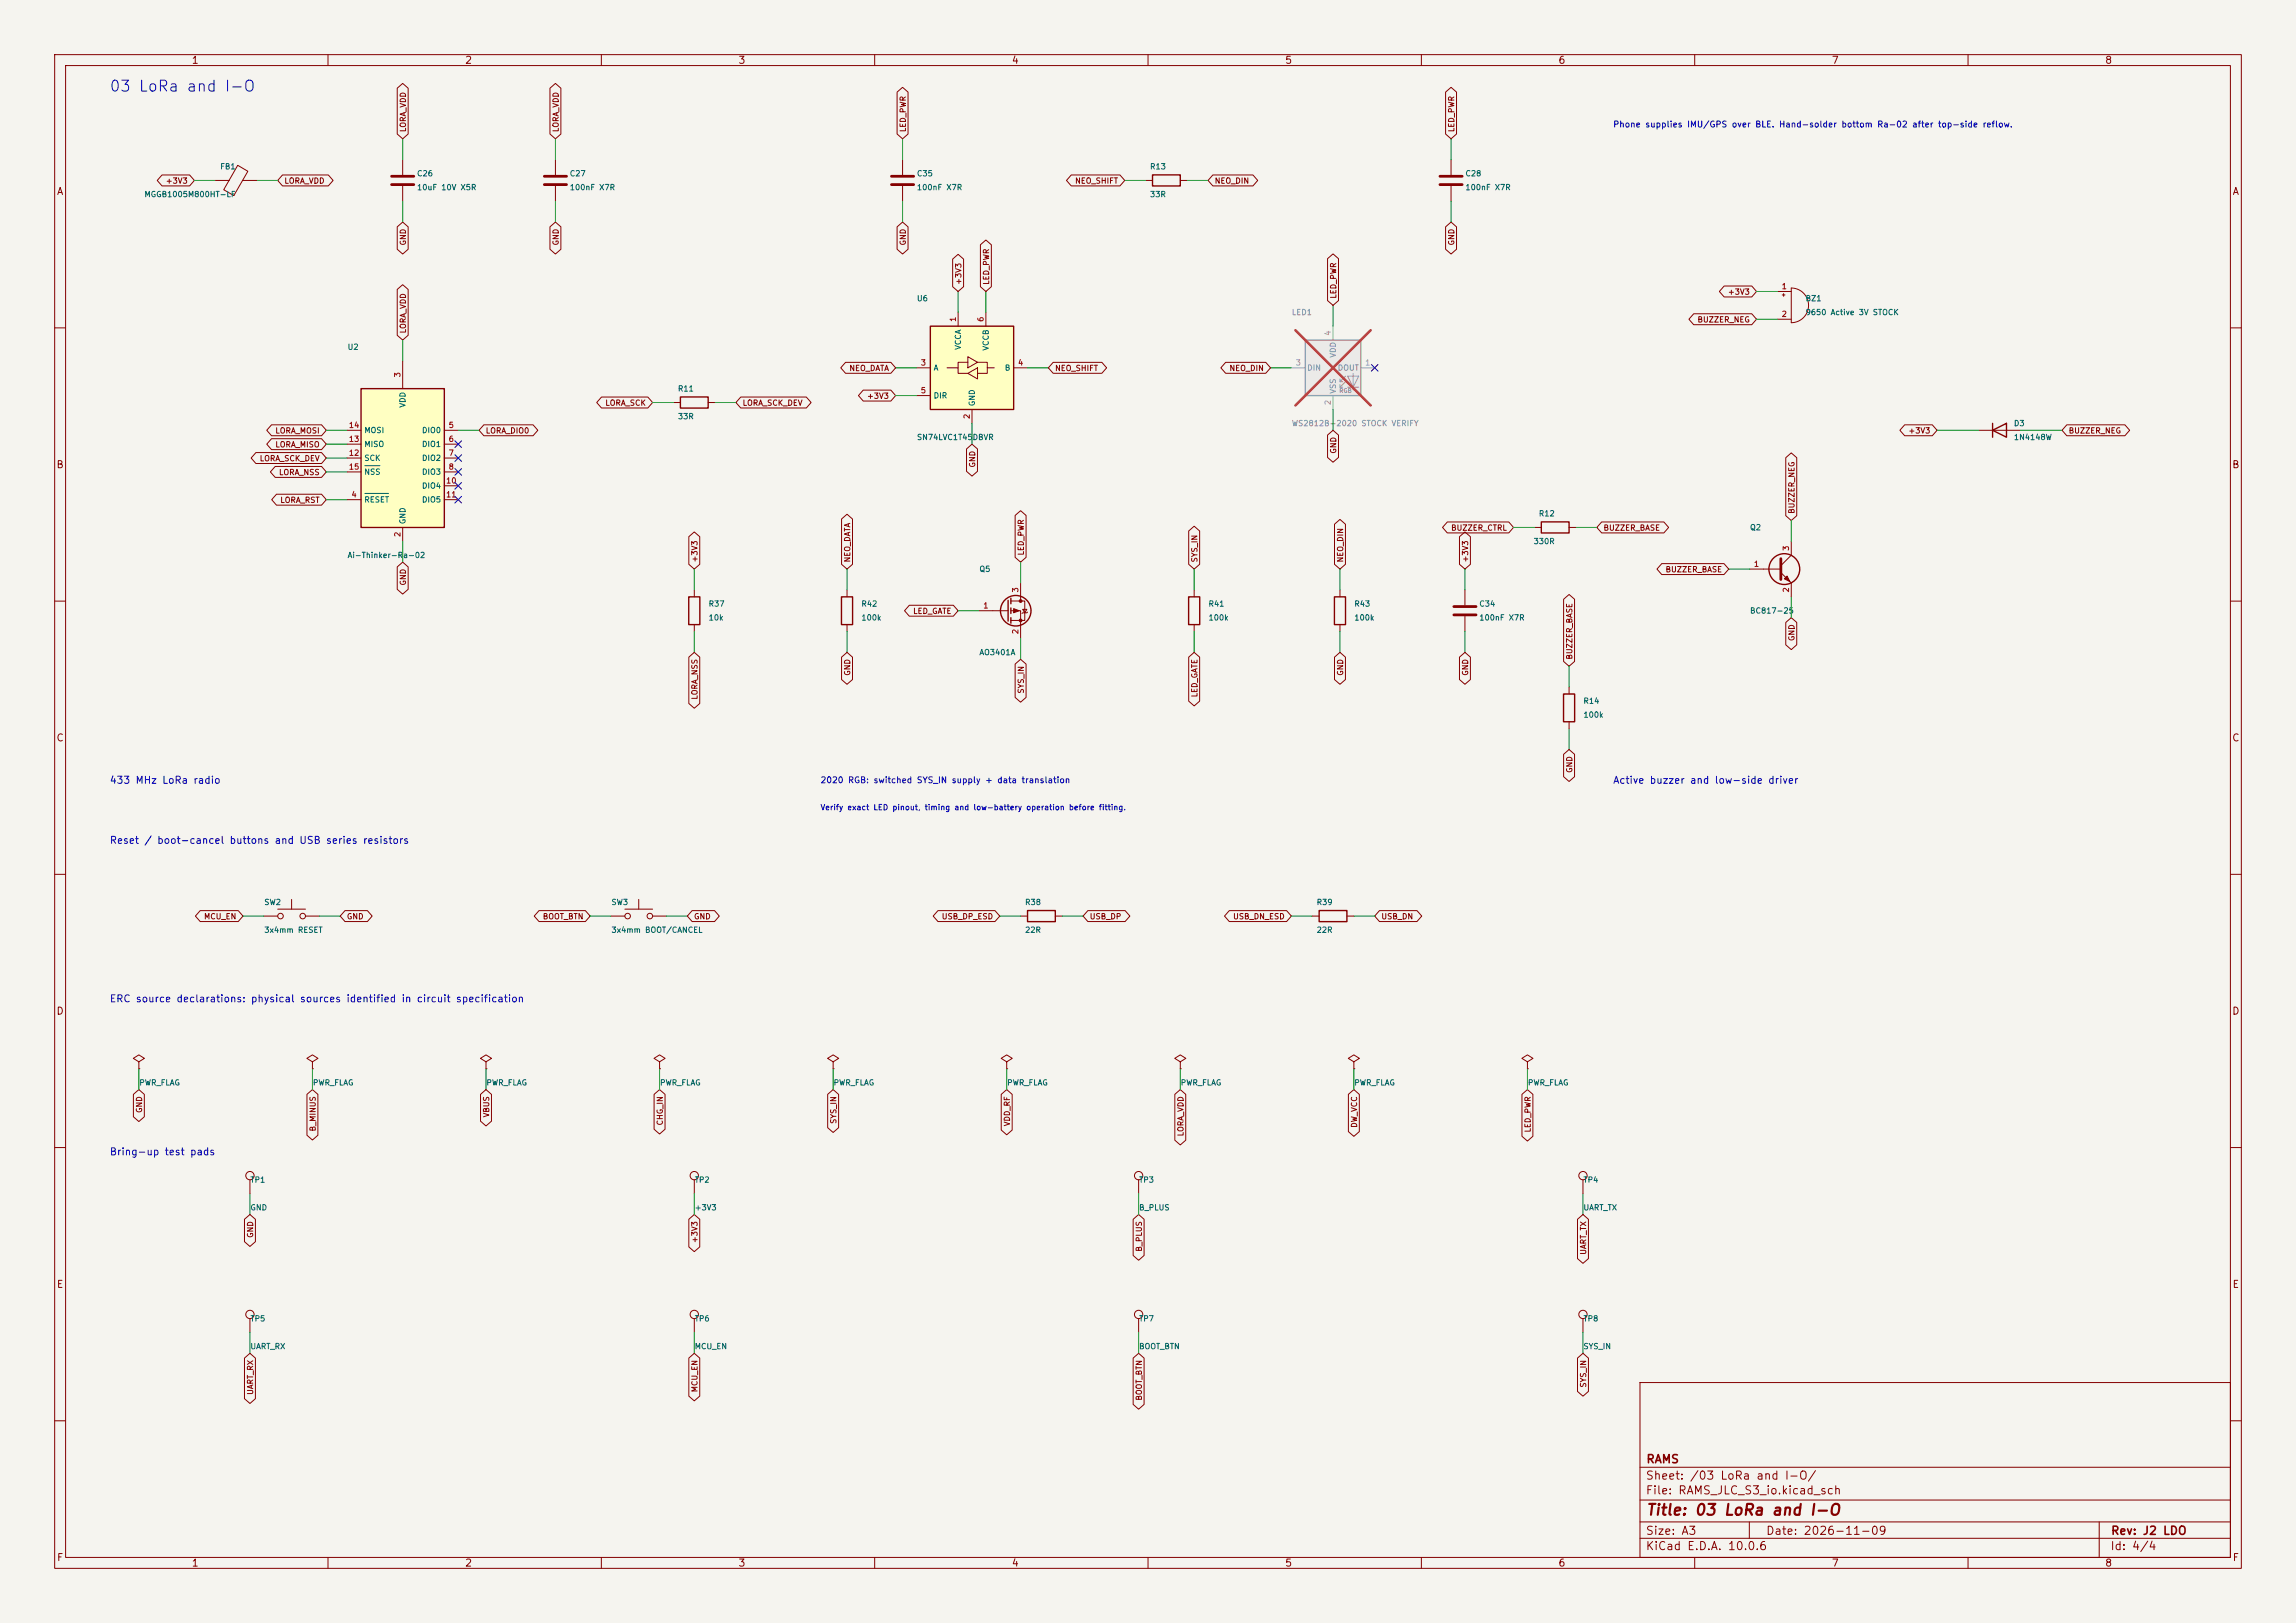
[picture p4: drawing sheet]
<svg xmlns="http://www.w3.org/2000/svg" width="420mm" height="297mm" viewBox="0 0 420 297" stroke-linecap="round" stroke-linejoin="round" font-family="sans-serif">
<defs><g id="words">
<text font-size="2" fill="#0000c2" x="19.9" y="17.3">03 LoRa and I-O</text>
<text font-size="2" fill="#840000" x="301" y="277.8">Title: 03 LoRa and I-O</text>
<g font-size="1.5" fill="#840000">
<text x="301" y="268.1">RAMS</text>
<text x="300.9" y="273.8">File: RAMS_JLC_S3_io.kicad_sch</text>
<text x="300.9" y="271.1">Sheet: /03 LoRa and I-O/</text>
<text x="300.9" y="281.2">Size: A3</text>
<text x="322.9" y="281.2">Date: 2026-11-09</text>
<text x="386" y="281.2">Rev: J2 LDO</text>
<text x="300.9" y="284">KiCad E.D.A. 10.0.6</text>
<text x="385.9" y="284">Id: 4/4</text>
</g>
<g font-size="1.3" fill="#840000">
<text x="35" y="12">1</text>
<text x="85" y="12">2</text>
<text x="135" y="12">3</text>
<text x="185" y="12">4</text>
<text x="235" y="12">5</text>
<text x="285" y="12">6</text>
<text x="335" y="12">7</text>
<text x="385" y="12">8</text>
<text x="10.3" y="36">A</text>
<text x="408.3" y="36">A</text>
<text x="10.2" y="86">B</text>
<text x="408.2" y="86">B</text>
<text x="10.2" y="136">C</text>
<text x="408.2" y="136">C</text>
<text x="10.2" y="186">D</text>
<text x="408.2" y="186">D</text>
<text x="10.3" y="236">E</text>
<text x="408.3" y="236">E</text>
<text x="10.3" y="286">F</text>
<text x="35" y="287">1</text>
<text x="85" y="287">2</text>
<text x="135" y="287">3</text>
<text x="185" y="287">4</text>
<text x="235" y="287">5</text>
<text x="285" y="287">6</text>
<text x="335" y="287">7</text>
<text x="385" y="287">8</text>
<text x="408.3" y="286">F</text>
</g>
<g font-size="1.3" fill="#0000c2">
<text x="20" y="143.7">433 MHz LoRa radio</text>
<text x="295" y="143.7">Active buzzer and low-side driver</text>
<text x="20" y="154.7">Reset / boot-cancel buttons and USB series resistors</text>
<text x="20" y="183.7">ERC source declarations: physical sources identified in circuit specification</text>
<text x="20" y="211.7">Bring-up test pads</text>
</g>
<g font-size="1.1" fill="#0000c2">
<text x="295" y="23.6">Phone supplies IMU/GPS over BLE. Hand-solder bottom Ra-02 after top-side reflow.</text>
<text x="150" y="143.6">2020 RGB: switched SYS_IN supply + data translation</text>
</g>
<g font-size="1" fill="#840000">
<text x="74.5" y="24.3" transform="rotate(-90 74.5 24.3)">LORA_VDD</text>
<text x="102.4" y="24.3" transform="rotate(-90 102.4 24.3)">LORA_VDD</text>
<text x="165.9" y="24.3" transform="rotate(-90 165.9 24.3)">LED_PWR</text>
<text x="266.3" y="24.3" transform="rotate(-90 266.3 24.3)">LED_PWR</text>
<text x="30.2" y="33.8">+3V3</text>
<text x="51.9" y="33.8">LORA_VDD</text>
<text x="196.6" y="33.8">NEO_SHIFT</text>
<text x="222.1" y="33.8">NEO_DIN</text>
<text x="74.5" y="45" transform="rotate(-90 74.5 45)">GND</text>
<text x="102.4" y="45" transform="rotate(-90 102.4 45)">GND</text>
<text x="165.9" y="45" transform="rotate(-90 165.9 45)">GND</text>
<text x="266.3" y="45" transform="rotate(-90 266.3 45)">GND</text>
<text x="176.1" y="52.2" transform="rotate(-90 176.1 52.2)">+3V3</text>
<text x="181.2" y="52.2" transform="rotate(-90 181.2 52.2)">LED_PWR</text>
<text x="244.7" y="54.8" transform="rotate(-90 244.7 54.8)">LED_PWR</text>
<text x="310.4" y="59.2">BUZZER_NEG</text>
<text x="316" y="54.2">+3V3</text>
<text x="74.5" y="61.1" transform="rotate(-90 74.5 61.1)">LORA_VDD</text>
<text x="155.3" y="68.1">NEO_DATA</text>
<text x="192.9" y="68.1">NEO_SHIFT</text>
<text x="224.8" y="68.1">NEO_DIN</text>
<text x="110.6" y="74.5">LORA_SCK</text>
<text x="135.7" y="74.5">LORA_SCK_DEV</text>
<text x="158.5" y="73.2">+3V3</text>
<text x="50.3" y="82.1">LORA_MISO</text>
<text x="50.3" y="79.6">LORA_MOSI</text>
<text x="88.8" y="79.6">LORA_DIO0</text>
<text x="244.7" y="83.1" transform="rotate(-90 244.7 83.1)">GND</text>
<text x="349" y="79.6">+3V3</text>
<text x="378.3" y="79.6">BUZZER_NEG</text>
<text x="47.4" y="84.6">LORA_SCK_DEV</text>
<text x="50.9" y="87.2">LORA_NSS</text>
<text x="178.6" y="85.7" transform="rotate(-90 178.6 85.7)">GND</text>
<text x="51.2" y="92.3">LORA_RST</text>
<text x="328.5" y="94.1" transform="rotate(-90 328.5 94.1)">BUZZER_NEG</text>
<text x="187.5" y="101.7" transform="rotate(-90 187.5 101.7)">LED_PWR</text>
<text x="265.3" y="97.3">BUZZER_CTRL</text>
<text x="293.2" y="97.3">BUZZER_BASE</text>
<text x="74.5" y="107.2" transform="rotate(-90 74.5 107.2)">GND</text>
<text x="127.8" y="103" transform="rotate(-90 127.8 103)">+3V3</text>
<text x="155.8" y="103" transform="rotate(-90 155.8 103)">NEO_DATA</text>
<text x="219.3" y="103" transform="rotate(-90 219.3 103)">SYS_IN</text>
<text x="245.9" y="103" transform="rotate(-90 245.9 103)">NEO_DIN</text>
<text x="268.8" y="103" transform="rotate(-90 268.8 103)">+3V3</text>
<text x="304.6" y="105">BUZZER_BASE</text>
<text x="166.9" y="112.6">LED_GATE</text>
<text x="328.5" y="117.4" transform="rotate(-90 328.5 117.4)">GND</text>
<text x="155.8" y="123.8" transform="rotate(-90 155.8 123.8)">GND</text>
<text x="245.9" y="123.8" transform="rotate(-90 245.9 123.8)">GND</text>
<text x="268.8" y="123.8" transform="rotate(-90 268.8 123.8)">GND</text>
<text x="287.8" y="120.8" transform="rotate(-90 287.8 120.8)">BUZZER_BASE</text>
<text x="127.8" y="128.1" transform="rotate(-90 127.8 128.1)">LORA_NSS</text>
<text x="187.5" y="127" transform="rotate(-90 187.5 127)">SYS_IN</text>
<text x="219.3" y="127.7" transform="rotate(-90 219.3 127.7)">LED_GATE</text>
<text x="287.8" y="141.5" transform="rotate(-90 287.8 141.5)">GND</text>
<text x="37.2" y="168.5">MCU_EN</text>
<text x="63.4" y="168.5">GND</text>
<text x="99.2" y="168.5">BOOT_BTN</text>
<text x="126.9" y="168.5">GND</text>
<text x="172.2" y="168.5">USB_DP_ESD</text>
<text x="199.2" y="168.5">USB_DP</text>
<text x="225.5" y="168.5">USB_DN_ESD</text>
<text x="252.6" y="168.5">USB_DN</text>
<text x="26.2" y="203.8" transform="rotate(-90 26.2 203.8)">GND</text>
<text x="58" y="207.1" transform="rotate(-90 58 207.1)">B_MINUS</text>
<text x="89.7" y="204.6" transform="rotate(-90 89.7 204.6)">VBUS</text>
<text x="121.5" y="206" transform="rotate(-90 121.5 206)">CHG_IN</text>
<text x="153.2" y="205.8" transform="rotate(-90 153.2 205.8)">SYS_IN</text>
<text x="185" y="206.2" transform="rotate(-90 185 206.2)">VDD_RF</text>
<text x="216.7" y="208" transform="rotate(-90 216.7 208)">LORA_VDD</text>
<text x="248.5" y="206.5" transform="rotate(-90 248.5 206.5)">DW_VCC</text>
<text x="280.2" y="207.3" transform="rotate(-90 280.2 207.3)">LED_PWR</text>
<text x="46.5" y="226.6" transform="rotate(-90 46.5 226.6)">GND</text>
<text x="127.8" y="227.6" transform="rotate(-90 127.8 227.6)">+3V3</text>
<text x="209.1" y="229.1" transform="rotate(-90 209.1 229.1)">B_PLUS</text>
<text x="290.4" y="229.7" transform="rotate(-90 290.4 229.7)">UART_TX</text>
<text x="46.5" y="255.4" transform="rotate(-90 46.5 255.4)">UART_RX</text>
<text x="127.8" y="254.9" transform="rotate(-90 127.8 254.9)">MCU_EN</text>
<text x="209.1" y="256.4" transform="rotate(-90 209.1 256.4)">BOOT_BTN</text>
<text x="290.4" y="254" transform="rotate(-90 290.4 254)">SYS_IN</text>
</g>
<g font-size="1" fill="#006464">
<text x="40.2" y="31.2">FB1</text>
<text x="76.2" y="32.5">C26</text>
<text x="76.2" y="35">10uF 10V X5R</text>
<text x="104.1" y="32.5">C27</text>
<text x="104.1" y="35">100nF X7R</text>
<text x="167.6" y="32.5">C35</text>
<text x="167.6" y="35">100nF X7R</text>
<text x="210.3" y="31.2">R13</text>
<text x="268" y="32.5">C28</text>
<text x="268" y="35">100nF X7R</text>
<text x="26.3" y="36.3">MGGB1005M800HT-LF</text>
<text x="210.3" y="36.3">33R</text>
<text x="167.6" y="55.4">U6</text>
<text x="330.2" y="55.4">BZ1</text>
<text x="330.2" y="57.9">9650 Active 3V STOCK</text>
<text x="63.5" y="64.3">U2</text>
<text x="176" y="64.1" transform="rotate(-90 176 64.1)">VCCA</text>
<text x="181.1" y="64.3" transform="rotate(-90 181.1 64.3)">VCCB</text>
<text x="123.9" y="71.9">R11</text>
<text x="170.7" y="68.1">A</text>
<text x="183.7" y="68.1">B</text>
<text x="74.4" y="74.7" transform="rotate(-90 74.4 74.7)">VDD</text>
<text x="123.9" y="77">33R</text>
<text x="170.7" y="73.1">DIR</text>
<text x="178.6" y="74.4" transform="rotate(-90 178.6 74.4)">GND</text>
<text x="66.5" y="82">MISO</text>
<text x="66.5" y="79.5">MOSI</text>
<text x="77.1" y="79.5">DIO0</text>
<text x="77.1" y="82">DIO1</text>
<text x="167.6" y="80.8">SN74LVC1T45DBVR</text>
<text x="368.3" y="78.2">D3</text>
<text x="368.3" y="80.8">1N4148W</text>
<text x="66.5" y="84.6">SCK</text>
<text x="66.5" y="87.1">NSS</text>
<text x="77.1" y="84.6">DIO2</text>
<text x="77.1" y="87.1">DIO3</text>
<text x="77.1" y="89.7">DIO4</text>
<text x="66.5" y="92.2">RESET</text>
<text x="77.1" y="92.2">DIO5</text>
<text x="281.4" y="94.7">R12</text>
<text x="74.4" y="96" transform="rotate(-90 74.4 96)">GND</text>
<text x="280.4" y="99.8">330R</text>
<text x="320" y="97.3">Q2</text>
<text x="63.5" y="102.4">Ai-Thinker-Ra-02</text>
<text x="179.1" y="104.9">Q5</text>
<text x="129.5" y="111.2">R37</text>
<text x="129.5" y="113.8">10k</text>
<text x="157.5" y="111.2">R42</text>
<text x="157.5" y="113.8">100k</text>
<text x="221" y="111.2">R41</text>
<text x="221" y="113.8">100k</text>
<text x="247.6" y="111.2">R43</text>
<text x="247.6" y="113.8">100k</text>
<text x="270.5" y="111.2">C34</text>
<text x="270.5" y="113.8">100nF X7R</text>
<text x="320" y="112.5">BC817-25</text>
<text x="179.1" y="120.1">AO3401A</text>
<text x="289.5" y="129">R14</text>
<text x="289.5" y="131.6">100k</text>
<text x="48.2" y="165.9">SW2</text>
<text x="111.7" y="165.9">SW3</text>
<text x="187.4" y="165.9">R38</text>
<text x="240.7" y="165.9">R39</text>
<text x="48.2" y="170.9">3x4mm RESET</text>
<text x="111.7" y="170.9">3x4mm BOOT/CANCEL</text>
<text x="187.4" y="170.9">22R</text>
<text x="240.7" y="170.9">22R</text>
<text x="25.4" y="198.9">PWR_FLAG</text>
<text x="57.1" y="198.9">PWR_FLAG</text>
<text x="88.9" y="198.9">PWR_FLAG</text>
<text x="120.6" y="198.9">PWR_FLAG</text>
<text x="152.4" y="198.9">PWR_FLAG</text>
<text x="184.1" y="198.9">PWR_FLAG</text>
<text x="215.9" y="198.9">PWR_FLAG</text>
<text x="247.6" y="198.9">PWR_FLAG</text>
<text x="279.4" y="198.9">PWR_FLAG</text>
<text x="45.7" y="216.7">TP1</text>
<text x="45.7" y="221.7">GND</text>
<text x="127" y="216.7">TP2</text>
<text x="127" y="221.7">+3V3</text>
<text x="208.3" y="216.7">TP3</text>
<text x="208.3" y="221.7">B_PLUS</text>
<text x="289.5" y="216.7">TP4</text>
<text x="289.5" y="221.7">UART_TX</text>
<text x="45.7" y="242.1">TP5</text>
<text x="127" y="242.1">TP6</text>
<text x="208.3" y="242.1">TP7</text>
<text x="289.5" y="242.1">TP8</text>
<text x="45.7" y="247.1">UART_RX</text>
<text x="127" y="247.1">MCU_EN</text>
<text x="208.3" y="247.1">BOOT_BTN</text>
<text x="289.5" y="247.1">SYS_IN</text>
</g>
<g font-size="1" fill="#a90000">
<text x="325.8" y="53.2">1</text>
<text x="175.1" y="59" transform="rotate(-90 175.1 59)">1</text>
<text x="180.2" y="59" transform="rotate(-90 180.2 59)">6</text>
<text x="325.8" y="58.2">2</text>
<text x="73.5" y="69.2" transform="rotate(-90 73.5 69.2)">3</text>
<text x="168.3" y="67.1">3</text>
<text x="186.1" y="67.1">4</text>
<text x="168.3" y="72.2">5</text>
<text x="177.6" y="76.8" transform="rotate(-90 177.6 76.8)">2</text>
<text x="63.7" y="83.6">12</text>
<text x="63.7" y="81.1">13</text>
<text x="63.7" y="78.6">14</text>
<text x="82" y="78.6">5</text>
<text x="82" y="81.1">6</text>
<text x="82" y="83.6">7</text>
<text x="63.7" y="86.2">15</text>
<text x="81.5" y="88.7">10</text>
<text x="82" y="86.2">8</text>
<text x="64.2" y="91.3">4</text>
<text x="81.5" y="91.3">11</text>
<text x="73.5" y="98.4" transform="rotate(-90 73.5 98.4)">2</text>
<text x="327.5" y="100.9" transform="rotate(-90 327.5 100.9)">3</text>
<text x="320.7" y="104">1</text>
<text x="179.8" y="111.6">1</text>
<text x="186.5" y="108.5" transform="rotate(-90 186.5 108.5)">3</text>
<text x="327.5" y="108.5" transform="rotate(-90 327.5 108.5)">2</text>
<text x="186.5" y="116.1" transform="rotate(-90 186.5 116.1)">2</text>
</g>
<g font-size="1" fill="#939391">
<text x="236.2" y="57.9">LED1</text>
<text x="244.6" y="65.5" transform="rotate(-90 244.6 65.5)">VDD</text>
<text x="239" y="68.1">DIN</text>
<text x="244.6" y="68.1">DOUT</text>
<text x="244.6" y="72.1" transform="rotate(-90 244.6 72.1)">VSS</text>
<text x="236.2" y="78.2">WS2812B-2020 STOCK VERIFY</text>
</g>
<g font-size="1" fill="#a5a4a2">
<text x="243.7" y="61.5" transform="rotate(-90 243.7 61.5)">4</text>
<text x="236.9" y="67.1">3</text>
<text x="249.6" y="67.1">1</text>
<text x="243.7" y="74.2" transform="rotate(-90 243.7 74.2)">2</text>
</g>
<text font-size="1" fill="#0000c2" x="150" y="148.5">Verify exact LED pinout, timing and low-battery operation before fitting.</text>
<text font-size=".8" fill="#9c9b98" x="244.9" y="72.1">RGB</text>
</g></defs>
<path d="M0 0h420v297h-420z" fill="#f5f4ef" stroke="#f5f4ef" stroke-width=".18"/>
<g fill="none" stroke="#840000" stroke-width=".18">
<path d="M10 10h400v277h-400zM12 12h396v273h-396zM60 10v2M110 10v2M160 10v2M210 10v2M260 10v2M310 10v2M360 10v2M10 60h2M408 60h2M10 110h2"/>
<path d="M408 110h2M10 160h2M408 160h2M10 210h2M408 210h2M300 253h108v32h-108zM10 260h2M300 278.5h108M300 274.5h108M300 268.5h108M320 278.5v3M384 278.5v6.5"/>
<path d="M408 260h2M60 285v2M110 285v2M160 285v2M210 285v2M260 285v2M300 281.5h108M310 285v2M360 285v2"/>
</g>
<path d="M170.2 59.7h15.2v15.2h-15.2z" fill="#ffffc2"/>
<g fill="none" stroke="#840000" stroke-width=".25">
<path d="M170.2 59.7h15.2v15.2h-15.2zM124.5 72.6h5v2.1h-5zM281.9 95.5h5.1v2h-5.1zM126 109.2h2v5.1h-2zM153.9 109.2h2.1v5.1h-2.1z"/>
<circle cx="326.4" cy="104.1" r="2.82"/>
</g>
<g fill="none" stroke="#840000" stroke-width=".18">
<path d="M39.4 33h2.5M43.5 30.3l1.8 1-2.5 4.5-1.9-1.1zM44.4 33h2.6M165.1 29.2v2.8M165.1 34v2.8M265.4 29.2v2.8M265.4 34v2.8M175.3 57.2v2.5M180.3 57.2v2.5M325.1 53.3h2.6M325.1 58.4h2.6M326 54h.5"/>
<path d="M326.3 53.7v.5M327.7 52.7a3.2 3.2 0 0 1 3.1 3.2 3.2 3.2 0 0 1-3.1 3.2zM123.2 73.7h1.3M129.5 73.7h1.3M167.6 67.3h2.6M167.6 72.4h2.6M173.2 67.3h2.1v1h1.7M177 66.3h-1.7v1M177 65.3l1.8 1-1.8 1zM177 68.3l1.8-1v2zM177.8 74.9v2.6M178.8 66.3h1.8v1h1.3"/>
<path d="M180.6 67.3v1h-1.8M185.4 67.3h2.6M280.7 96.5h1.2M287 96.5h1.3M327.7 99.1v2.5l-1.9 1.9M127 108v1.2M127 114.3v1.3M154.9 108v1.2M154.9 114.3v1.3M320 104.1h5.8M325.8 104.8l1.9 1.9v2.5"/>
</g>
<path d="M163.1 32.3h4M163.1 33.8h4M263.4 32.3h4.1M263.4 33.8h4.1M325.8 102.2v3.8" fill="none" stroke="#840000" stroke-width=".51"/>
<path d="M326.4 105.9l.5-.5 .5 1z" fill="#840000" stroke="#840000" stroke-width=".18"/>
<path d="M66 71.1h15.3v25.4h-15.3z" fill="#ffffc2"/>
<g fill="none" stroke="#840000" stroke-width=".25">
<path d="M210.8 32h5.1v2h-5.1zM66 71.1h15.3v25.4h-15.3zM364.5 78.7l2.5-1.2v2.5zM364.5 77.5v2.5M184.4 109.9v3.8M184.9 109.5v1M184.9 111.3v1M184.9 113v1M286 127h2v5.1h-2z"/>
<circle cx="185.8" cy="111.8" r="2.79"/>
</g>
<g fill="none" stroke="#840000" stroke-width=".18">
<path d="M73.7 29.2v2.8M73.7 34v2.8M101.6 29.2v2.8M101.6 34v2.8M209.5 33h1.3M215.9 33h1.3M63.5 78.7h2.5M73.7 66v5.1M81.3 78.7h2.5M361.9 78.7h7.7M63.5 91.4h2.5M63.5 81.3h2.5"/>
<path d="M63.5 83.8h2.5M63.5 86.4h2.5M73.7 96.5v2.6M81.3 91.4h2.5M81.3 81.3h2.5M81.3 83.8h2.5M81.3 86.4h2.5M81.3 88.9h2.5M179.1 111.8h5.3M184.9 110h2.6v3.5h-2.6M184.9 111.8h1.8v5M186.7 106.7v3.3"/>
<path d="M187.1 111.5h.7l-.3 .6zM188 112l-.2 .1h-.7l-.2 .2M287 125.7v1.3M287 132.1v1.3M57.1 194.3l1.1-.6-1.1-.7-1 .7 1 .6v1.3M57.1 195.6h.1M120.6 194.3l1.1-.6-1.1-.7-1 .7 1 .6v1.3M120.6 195.6h.1"/>
</g>
<path d="M66.7 90.3h4.4M66.7 85.2h2.8" fill="none" stroke="#006464" stroke-width=".18"/>
<path d="M71.6 32.3h4.1M71.6 33.8h4.1M99.6 32.3h4M99.6 33.8h4" fill="none" stroke="#840000" stroke-width=".51"/>
<g fill="#840000" stroke="#840000" stroke-width=".18">
<path d="M185.4 111.4l1 .4-1 .3z"/>
<circle cx="186.7" cy="110" r=".25"/>
<circle cx="186.7" cy="113.5" r=".25"/>
</g>
<path d="M238.8 62.2h10.1v10.2h-10.1z" fill="#ebeae8"/>
<path d="M243.8 59.7v2.5M236.2 67.3h2.6M243.8 72.4v2.5M245.1 69.9h.5M245.1 70.9h.5M246.1 68.8l-1 1.1v-.6M246.1 69.9l-1 1v-.5M246.5 68.8h2l-1 2.1zM246.5 70.9h2M247.5 68.3v3.1M248.9 67.3h2.6" fill="none" stroke="#9c9b98" stroke-width=".18"/>
<path d="M238.8 62.2h10.1v10.2h-10.1z" fill="none" stroke="#9c9b98" stroke-width=".25"/>
<path d="M237 60.4l13.7 13.8M250.7 60.4l-13.7 13.8" fill="none" stroke="#e12e31" stroke-width=".46"/>
<path d="M217.4 109.2h2.1v5.1h-2.1zM244.1 109.2h2v5.1h-2zM188 166.6h5v2.1h-5zM241.3 166.6h5.1v2.1h-5.1z" fill="none" stroke="#840000" stroke-width=".25"/>
<g fill="none" stroke="#840000" stroke-width=".18">
<path d="M72.7 16.1l1-.8 1 .8v8.4l-1 .9-1-.9zM100.6 16.1l1-.8 1 .8v8.4l-1 .9-1-.9zM164.1 16.9l1-.9 1 .9v7.6l-1 .9-1-.9zM264.4 16.9l1-.9 1 .9v7.6l-1 .9-1-.9zM29.6 32h5.1l.9 1-.9 1h-5.1l-.8-1zM51.7 32h8.4l.8 1-.8 1h-8.4l-.9-1zM196 32h8.9l.8 1-.8 1h-8.9l-.9-1zM221.9 32h7.3l.9 1-.9 1h-7.3l-.9-1zM72.7 41.5l1-.9 1 .9v4.1l-1 .9-1-.9zM72.7 53l1-.9 1 .9v8.4l-1 .8-1-.8zM100.6 41.5l1-.9 1 .9v4.1l-1 .9-1-.9zM164.1 41.5l1-.9 1 .9v4.1l-1 .9-1-.9z"/>
<path d="M174.3 47.4l1-.9 1 .9v5.1l-1 .8-1-.8zM179.3 44.8l1-.9 1 .9v7.7l-1 .8-1-.8zM242.8 47.3l1-.8 1 .8v7.7l-1 .9-1-.9zM264.4 41.5l1-.9 1 .9v4.1l-1 .9-1-.9zM309.8 57.4h10.6l.9 1-.9 1h-10.6l-.9-1zM315.4 52.3h5l.9 1-.9 1h-5l-.9-1zM49.7 77.7h9.1l.9 1-.9 1h-9.1l-.9-1zM88.5 77.7h9l.9 1-.9 1h-9l-.9-1zM110 72.7h8.5l.9 1-.9 1h-8.5l-.8-1zM135.5 72.7h12l.9 1-.9 1h-12l-.9-1zM154.7 66.3h8.3l.8 1-.8 1h-8.3l-.9-1zM157.9 71.4h5.1l.8 1-.8 1h-5.1l-.9-1z"/>
<path d="M192.6 66.3h9l.8 1-.8 1h-9l-.8-1zM224.2 66.3h7.3l.9 1-.9 1h-7.3l-.9-1zM242.8 79.6l1-.9 1 .9v4.1l-1 .9-1-.9zM348.4 77.7h5.1l.8 1-.8 1h-5.1l-.9-1zM378.1 77.7h10.6l.9 1-.9 1h-10.6l-.9-1zM46.8 82.8h12l.9 1-.9 1h-12l-.9-1zM49.7 80.3h9.1l.9 1-.9 1h-9.1l-.9-1zM50.3 85.4h8.5l.9 1-.9 1h-8.5l-.8-1zM50.6 90.4h8.2l.9 1-.9 1h-8.2l-.9-1zM126 98.2l1-.9 1 .9v5.1l-1 .8-1-.8zM153.9 95l1-.9 1 .9v8.3l-1 .8-1-.8zM176.8 82.2l1-.9 1 .9v4.1l-1 .8-1-.8z"/>
<path d="M185.7 94.3l1-.8 1 .8v7.7l-1 .9-1-.9zM217.4 97.2l1-.9 1 .9v6.1l-1 .8-1-.8zM244.1 95.9l1-.8 1 .8v7.4l-1 .8-1-.8zM264.7 95.5h11.3l.9 1-.9 1h-11.3l-.8-1zM267 98.2l1-.9 1 .9v5.1l-1 .8-1-.8zM293 95.5h11.4l.8 1-.8 1h-11.4l-.9-1zM326.7 83.8l1-.9 1 .9v10.6l-1 .9-1-.9zM72.7 103.7l1-.8 1 .8v4.1l-1 .9-1-.9zM166.3 110.8h8.1l.9 1-.9 1h-8.1l-.8-1zM218.4 108v1.2M218.4 114.3v1.3M245.1 108v1.2"/>
<path d="M245.1 114.3v1.3M268 108v2.7M268 112.8v2.8M286 109.7l1-.9 1 .9v11.3l-1 .9-1-.9zM304 103.1h11.4l.8 1-.8 1h-11.4l-.9-1zM326.7 113.9l1-.9 1 .9v4.1l-1 .9-1-.9zM126 120.3l1-.9 1 .9v8.4l-1 .9-1-.9zM153.9 120.3l1-.9 1 .9v4.1l-1 .8-1-.8zM185.7 121.5l1-.8 1 .8v6.1l-1 .9-1-.9zM217.4 120.3l1-.9 1 .9v8l-1 .9-1-.9zM244.1 120.3l1-.9 1 .9v4.1l-1 .8-1-.8zM267 120.3l1-.9 1 .9v4.1l-1 .8-1-.8z"/>
<path d="M286 138l1-.8 1 .8v4.1l-1 .9-1-.9zM36.6 166.6h7l.8 1-.8 1h-7l-.9-1zM48.3 167.6h2.5M50.8 166.4h5.1M53.3 164.6v1.8M55.9 167.6h2.5M63.1 166.6h4.1l.9 1-.9 1h-4.1l-.9-1zM98.6 166.6h8.5l.8 1-.8 1h-8.5l-.9-1zM111.8 167.6h2.5M114.3 166.4h5.1M116.8 164.6v1.8M119.4 167.6h2.5"/>
<path d="M126.6 166.6h4.1l.9 1-.9 1h-4.1l-.9-1zM171.6 166.6h10.4l.9 1-.9 1h-10.4l-.9-1zM186.7 167.6h1.3M193 167.6h1.3M199 166.6h6.8l.9 1-.9 1h-6.8l-.9-1zM224.9 166.6h10.4l.9 1-.9 1h-10.4l-.9-1zM240 167.6h1.3M246.4 167.6h1.2M252.3 166.6h6.9l.9 1-.9 1h-6.9l-.8-1zM25.4 194.3l1-.6-1-.7-1 .7 1 .6v1.3M25.4 195.6h.1M88.9 194.3l1-.6-1-.7-1 .7 1 .6v1.3"/>
<path d="M88.9 195.6h.1M152.4 194.3l1-.6-1-.7-1 .7 1 .6v1.3M152.4 195.6h.1M184.1 194.3l1.1-.6-1.1-.7-1 .7 1 .6v1.3M184.1 195.6h.1M215.9 194.3l1-.6-1-.7-1 .7 1 .6v1.3M215.9 195.6h.1M247.6 194.3l1.1-.6-1.1-.7-1 .7 1 .6v1.3M247.6 195.6h.1M279.4 194.3l1-.6-1-.7-1 .7 1 .6v1.3M279.4 195.6h.1M24.4 200.3l1-.9 1 .9v4.1l-1 .8-1-.8z"/>
<path d="M45.7 215.9v2.5M56.1 200.3l1-.9 1.1 .9v7.4l-1.1 .9-1-.9zM87.9 200.3l1-.9 1 .9v4.9l-1 .8-1-.8zM119.6 200.3l1-.9 1.1 .9v6.3l-1.1 .9-1-.9zM127 215.9v2.5M151.4 200.3l1-.9 1 .9v6.1l-1 .8-1-.8zM183.1 200.3l1-.9 1.1 .9v6.5l-1.1 .9-1-.9zM208.3 215.9v2.5M214.9 200.3l1-.9 1 .9v8.3l-1 .9-1-.9zM246.6 200.3l1-.9 1.1 .9v6.8l-1.1 .9-1-.9zM278.4 200.3l1-.9 1 .9v7.6l-1 .9-1-.9zM289.6 215.9v2.5"/>
<path d="M44.7 223.1l1-.9 1 .9v4.1l-1 .9-1-.9zM126 223.1l1-.9 1 .9v5.1l-1 .9-1-.9zM207.3 223.1l1-.9 1 .9v6.6l-1 .9-1-.9zM288.6 223.1l1-.9 1 .9v7.2l-1 .9-1-.9zM44.7 248.5l1-.9 1 .9v7.5l-1 .8-1-.8zM45.7 241.3v2.5M126 248.5l1-.9 1 .9v7l-1 .9-1-.9zM127 241.3v2.5M207.3 248.5l1-.9 1 .9v8.5l-1 .9-1-.9zM208.3 241.3v2.5M288.6 248.5l1-.9 1 .9v6.1l-1 .9-1-.9zM289.6 241.3v2.5"/>
<circle cx="51.3" cy="167.6" r=".51"/>
<circle cx="55.4" cy="167.6" r=".51"/>
<circle cx="114.8" cy="167.6" r=".51"/>
<circle cx="118.9" cy="167.6" r=".51"/>
<circle cx="45.7" cy="215.1" r=".76"/>
<circle cx="127" cy="215.1" r=".76"/>
<circle cx="208.3" cy="215.1" r=".76"/>
<circle cx="289.6" cy="215.1" r=".76"/>
<circle cx="45.7" cy="240.5" r=".76"/>
<circle cx="127" cy="240.5" r=".76"/>
<circle cx="208.3" cy="240.5" r=".76"/>
<circle cx="289.6" cy="240.5" r=".76"/>
</g>
<path d="M265.9 111h4.1M265.9 112.5h4.1" fill="none" stroke="#840000" stroke-width=".51"/>
<g fill="none" stroke="#009600" stroke-width=".18">
<path d="M35.6 33h3.8M47 33h3.8M73.7 25.4v3.8M73.7 36.8v3.8M101.6 25.4v3.8M101.6 36.8v3.8M165.1 25.4v3.8M165.1 36.8v3.8M205.7 33h3.8M217.2 33h3.8M265.4 25.4v3.8M265.4 36.8v3.8"/>
<path d="M175.3 53.3v3.9M180.3 53.3v3.9M243.8 55.9v3.8M321.3 58.4h3.8M321.3 53.3h3.8M59.7 78.7h3.8M73.7 62.2v3.8M83.8 78.7h3.8M119.4 73.7h3.8M130.8 73.7h3.8M163.8 67.3h3.8M163.8 72.4h3.8"/>
<path d="M177.8 77.5v3.8M188 67.3h3.8M232.4 67.3h3.8M243.8 74.9v3.8M354.3 78.7h7.6M369.6 78.7h7.6M59.7 86.4h3.8M59.7 91.4h3.8M59.7 83.8h3.8M59.7 81.3h3.8M73.7 99.1v3.8M276.9 96.5h3.8"/>
<path d="M288.3 96.5h3.8M327.7 95.3v3.8M127 104.1v3.9M127 115.6v3.8M154.9 104.1v3.9M154.9 115.6v3.8M175.3 111.8h3.8M186.7 102.9v3.8M186.7 116.8v3.9M218.4 104.1v3.9M218.4 115.6v3.8M245.1 104.1v3.9"/>
<path d="M245.1 115.6v3.8M268 104.1v3.9M268 115.6v3.8M316.2 104.1h3.8M327.7 109.2v3.8M287 121.9v3.8M287 133.4v3.8M44.4 167.6h3.9M58.4 167.6h3.8M107.9 167.6h3.9M121.9 167.6h3.8M182.9 167.6h3.8"/>
<path d="M194.3 167.6h3.8M236.2 167.6h3.8M247.6 167.6h3.9M25.4 195.6v3.8M57.1 195.6v3.8M88.9 195.6v3.8M120.6 195.6v3.8M152.4 195.6v3.8M184.1 195.6v3.8M215.9 195.6v3.8M247.6 195.6v3.8M279.4 195.6v3.8"/>
<path d="M45.7 218.4v3.8M127 218.4v3.8M208.3 218.4v3.8M289.6 218.4v3.8M45.7 243.8v3.8M127 243.8v3.8M208.3 243.8v3.8M289.6 243.8v3.8"/>
</g>
<path d="M250.9 66.7l1.2 1.2M252.1 66.7l-1.2 1.2M83.2 88.3l1.2 1.2M83.2 83.2l1.2 1.2M83.2 80.7l1.2 1.2M83.2 90.8l1.2 1.2M83.2 85.8l1.2 1.2M84.4 88.3l-1.2 1.2M84.4 83.2l-1.2 1.2M84.4 80.7l-1.2 1.2M84.4 90.8l-1.2 1.2M84.4 85.8l-1.2 1.2" fill="none" stroke="#000084" stroke-width=".18"/>
<use href="#words"/>
</svg>
